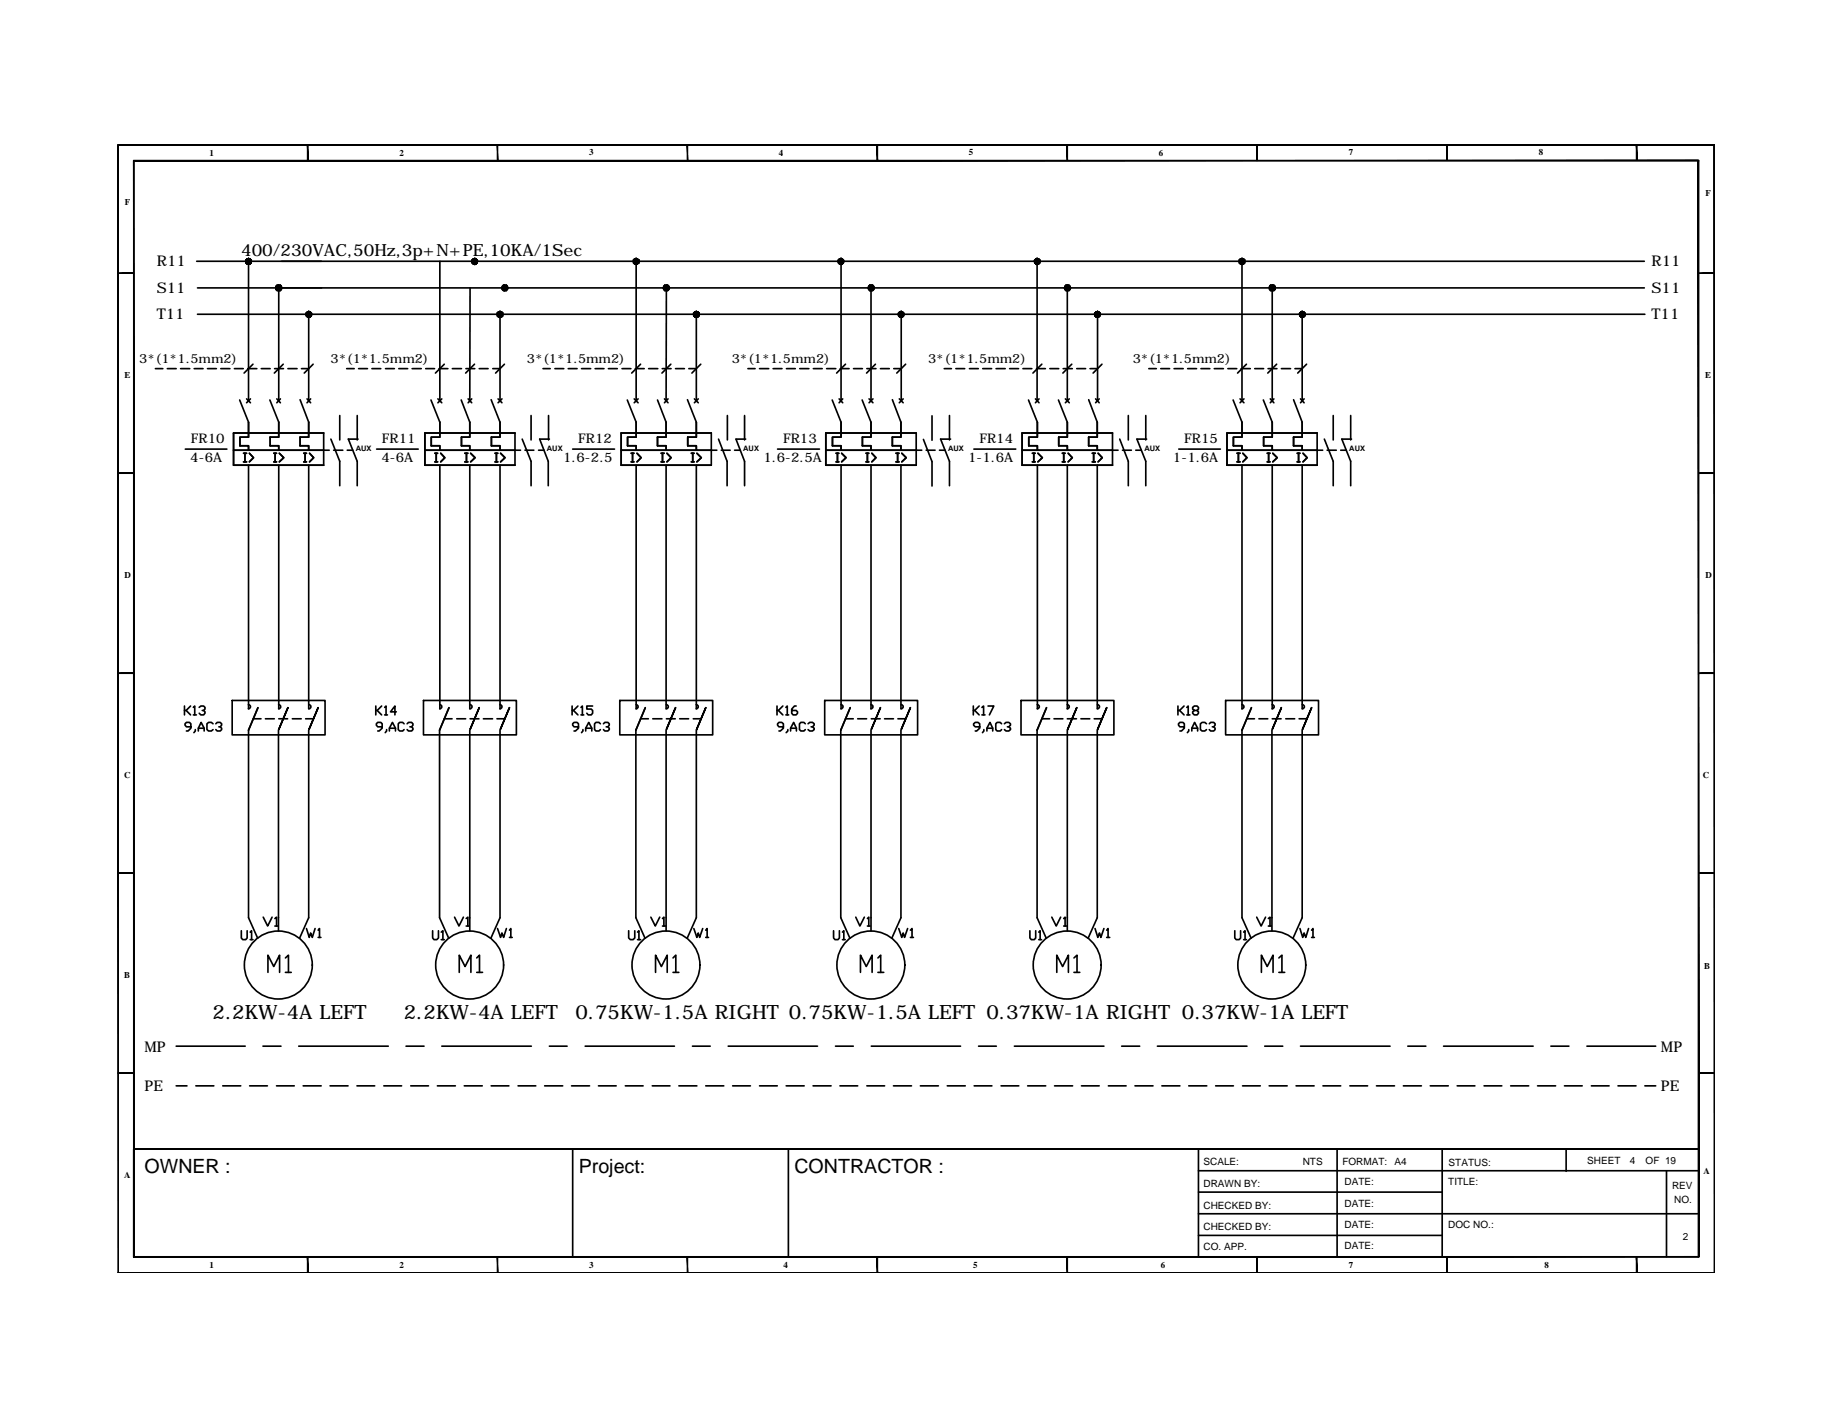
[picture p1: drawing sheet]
<svg xmlns="http://www.w3.org/2000/svg" width="279mm" height="216mm" viewBox="0 0 279 216" stroke-linecap="round" stroke-linejoin="round" font-family="sans-serif">
<defs><g id="words">
<g font-size="5.7">
<text x="39.9" y="149.6">M1</text>
<text x="69.1" y="149.6">M1</text>
<text x="99.1" y="149.6">M1</text>
<text x="130.5" y="149.6">M1</text>
<text x="160.5" y="149.6">M1</text>
<text x="191.6" y="149.6">M1</text>
</g>
<g font-size="4.4">
<text x="27.2" y="110.4">K13</text>
<text x="56.4" y="110.4">K14</text>
<text x="86.4" y="110.4">K15</text>
<text x="117.8" y="110.4">K16</text>
<text x="147.8" y="110.4">K17</text>
<text x="178.9" y="110.4">K18</text>
<text x="39.2" y="142.5">V1</text>
<text x="68.4" y="142.5">V1</text>
<text x="98.4" y="142.5">V1</text>
<text x="129.8" y="142.5">V1</text>
<text x="159.8" y="142.5">V1</text>
<text x="190.9" y="142.5">V1</text>
<text x="36" y="144.6">U1</text>
<text x="45.9" y="144.3">W1</text>
<text x="65.3" y="144.6">U1</text>
<text x="75.1" y="144.3">W1</text>
<text x="95.2" y="144.6">U1</text>
<text x="105.1" y="144.3">W1</text>
<text x="126.3" y="144.6">U1</text>
<text x="136.2" y="144.3">W1</text>
<text x="156.3" y="144.6">U1</text>
<text x="166.2" y="144.3">W1</text>
<text x="187.7" y="144.6">U1</text>
<text x="197.6" y="144.3">W1</text>
</g>
<g font-size="4">
<text x="36.3" y="71.6">I&gt;</text>
<text x="40.9" y="71.6">I&gt;</text>
<text x="45.5" y="71.6">I&gt;</text>
<text x="65.6" y="71.6">I&gt;</text>
<text x="70.2" y="71.6">I&gt;</text>
<text x="74.8" y="71.6">I&gt;</text>
<text x="95.6" y="71.6">I&gt;</text>
<text x="100.2" y="71.6">I&gt;</text>
<text x="104.8" y="71.6">I&gt;</text>
<text x="126.6" y="71.6">I&gt;</text>
<text x="131.2" y="71.6">I&gt;</text>
<text x="135.8" y="71.6">I&gt;</text>
<text x="156.6" y="71.6">I&gt;</text>
<text x="161.2" y="71.6">I&gt;</text>
<text x="165.8" y="71.6">I&gt;</text>
<text x="188" y="71.6">I&gt;</text>
<text x="192.6" y="71.6">I&gt;</text>
<text x="197.2" y="71.6">I&gt;</text>
</g>
<g font-size="3">
<text x="32.4" y="155.5">2.2KW-4A LEFT</text>
<text x="61.7" y="155.5">2.2KW-4A LEFT</text>
<text x="87.9" y="155.5">0.75KW-1.5A RIGHT 0.75KW-1.5A LEFT 0.37KW-1A RIGHT 0.37KW-1A LEFT</text>
<text x="22.1" y="179">OWNER :</text>
<text x="88.4" y="179">Project:</text>
<text x="121.3" y="179">CONTRACTOR :</text>
</g>
<text font-size="2.6" x="36.8" y="39.1">400/230VAC,50Hz,3p+N+PE,10KA/1Sec</text>
<g font-size="2.3">
<text x="23.9" y="40.6">R11</text>
<text x="252.2" y="40.6">R11</text>
<text x="23.9" y="44.6">S11</text>
<text x="252.2" y="44.6">S11</text>
<text x="23.9" y="48.7">T11</text>
<text x="252.2" y="48.7">T11</text>
<text x="22.1" y="160.5">MP</text>
<text x="253.6" y="160.5">MP</text>
<text x="22.1" y="166.5">PE</text>
<text x="253.6" y="166.5">PE</text>
</g>
<g font-size="2">
<text x="21.3" y="55.3">3*(1*1.5mm2)</text>
<text x="50.5" y="55.3">3*(1*1.5mm2)</text>
<text x="80.4" y="55.3">3*(1*1.5mm2)</text>
<text x="111.7" y="55.3">3*(1*1.5mm2)</text>
<text x="141.7" y="55.3">3*(1*1.5mm2)</text>
<text x="172.9" y="55.3">3*(1*1.5mm2)</text>
<text x="29.1" y="70.4">4-6A</text>
<text x="29.1" y="67.6">FR10</text>
<text x="58.2" y="70.4">4-6A</text>
<text x="58.3" y="67.6">FR11</text>
<text x="86" y="70.4">1.6-2.5</text>
<text x="88.3" y="67.6">FR12</text>
<text x="116.6" y="70.4">1.6-2.5A</text>
<text x="119.6" y="67.6">FR13</text>
<text x="147.8" y="70.4">1-1.6A</text>
<text x="149.5" y="67.6">FR14</text>
<text x="179.1" y="70.4">1-1.6A</text>
<text x="180.8" y="67.6">FR15</text>
</g>
<g font-size="1.5">
<text x="183.7" y="177.8">SCALE:</text>
<text x="198.9" y="177.8">NTS</text>
<text x="204.9" y="177.8">FORMAT:</text>
<text x="212.9" y="177.8">A4</text>
<text x="221.2" y="177.9">STATUS:</text>
<text x="242.3" y="177.7">SHEET</text>
<text x="248.8" y="177.7">4</text>
<text x="251.2" y="177.7">OF 19</text>
<text x="183.7" y="184.4">CHECKED BY:</text>
<text x="183.7" y="181">DRAWN BY:</text>
<text x="205.3" y="184.1">DATE:</text>
<text x="205.3" y="180.8">DATE:</text>
<text x="221.1" y="180.8">TITLE:</text>
<text x="255.3" y="181.4">REV</text>
<text x="255.6" y="183.5">NO.</text>
<text x="183.7" y="190.7">CO. APP.</text>
<text x="183.7" y="187.6">CHECKED BY:</text>
<text x="205.3" y="190.6">DATE:</text>
<text x="205.3" y="187.4">DATE:</text>
<text x="221.1" y="187.4">DOC NO.:</text>
<text x="256.9" y="189.2">2</text>
</g>
<g font-size="1.4">
<text x="32" y="23.7">1</text>
<text x="61" y="23.7">2</text>
<text x="90" y="23.7">3</text>
<text x="118.9" y="23.7">4</text>
<text x="147.9" y="23.7">5</text>
<text x="176.9" y="23.7">6</text>
<text x="205.9" y="23.7">7</text>
<text x="234.9" y="23.7">8</text>
<text x="260.4" y="29.9">F</text>
<text x="19.1" y="31.3">F</text>
<text x="19" y="57.7">E</text>
<text x="260.3" y="57.7">E</text>
<text x="19" y="88.2">D</text>
<text x="260.4" y="88.2">D</text>
<text x="18.9" y="118.7">C</text>
<text x="260" y="118.7">C</text>
<text x="18.9" y="149.2">B</text>
<text x="260.2" y="147.9">B</text>
<text x="18.9" y="179.7">A</text>
<text x="260.1" y="179.1">A</text>
<text x="32" y="193.4">1</text>
<text x="61" y="193.4">2</text>
<text x="90" y="193.4">3</text>
<text x="119.6" y="193.4">4</text>
<text x="148.6" y="193.4">5</text>
<text x="177.2" y="193.4">6</text>
<text x="205.9" y="193.4">7</text>
<text x="235.8" y="193.4">8</text>
</g>
<g font-size="1.1">
<text x="54.3" y="68.9">AUX</text>
<text x="83.5" y="68.9">AUX</text>
<text x="113.5" y="68.9">AUX</text>
<text x="144.8" y="68.9">AUX</text>
<text x="174.7" y="68.9">AUX</text>
<text x="206" y="68.9">AUX</text>
</g>
</g></defs>
<!-- layer: FRAME -->
<g fill="#000" stroke="#000" stroke-width=".15">
<path d="M18 22.1v.1l243.8-.1zM18 22.2l243.8-.1v.1z"/>
<path d="M20.4 24.5l.1 167.3v-167.3zM20.4 24.5l.1 167.3h-.1z"/>
<path d="M46.9 22.1l.1 2.4v-2.4zM46.9 22.1l.1 2.4h-.1z"/>
<path d="M75.9 22.1l.1 2.4v-2.4zM75.9 22.1l.1 2.4h-.1z"/>
<path d="M104.9 22.1l.1 2.4v-2.4zM104.9 22.1l.1 2.4h-.1z"/>
<path d="M133.9 22.1l.1 2.4v-2.4zM133.9 22.1l.1 2.4h-.1z"/>
<path d="M162.9 22.1l.1 2.4v-2.4zM162.9 22.1l.1 2.4h-.1z"/>
<path d="M191.9 22.1l.1 2.4v-2.4zM191.9 22.1l.1 2.4h-.1z"/>
<path d="M220.9 22.1l.1 2.4v-2.4zM220.9 22.1l.1 2.4h-.1z"/>
<path d="M249.8 22.1l.2 2.4v-2.4zM249.8 22.1l.2 2.4h-.2z"/>
<path d="M20.4 24.6h238.9v-.1zM20.4 24.5h238.9l-238.9 .1z"/>
<path d="M261.7 22.1l.1 172.1zM261.7 22.1l.1 172.1z"/>
<path d="M18 41.6v.1l2.4-.1zM18 41.7l2.4-.1v.1z"/>
<path d="M259.3 41.6v.1l2.5-.1zM259.3 41.7l2.5-.1v.1z"/>
<path d="M18 72.1v.1l2.4-.1zM18 72.2l2.4-.1v.1z"/>
<path d="M259.3 72.1v.1l2.5-.1zM259.3 72.2l2.5-.1v.1z"/>
<path d="M18 102.6v.2l2.4-.2zM18 102.8l2.4-.2v.2z"/>
<path d="M259.3 102.6v.2l2.5-.2zM259.3 102.8l2.5-.2v.2z"/>
<path d="M18 133.2v.1l2.4-.1zM18 133.3l2.4-.1v.1z"/>
<path d="M259.3 133.2v.1l2.5-.1zM259.3 133.3l2.5-.1v.1z"/>
<path d="M18 163.7v.1l2.4-.1zM18 163.8l2.4-.1v.1z"/>
<path d="M259.3 163.7v.1l2.5-.1zM259.3 163.8l2.5-.1v.1z"/>
<path d="M18 22.1v172.1h.1zM18 22.1h.1v172.1z"/>
<path d="M20.4 191.7v.1l238.9-.1zM20.4 191.8l238.9-.1v.1z"/>
<path d="M46.9 191.8l.1 2.4v-2.4zM46.9 191.8l.1 2.4h-.1z"/>
<path d="M75.9 191.8l.1 2.4v-2.4zM75.9 191.8l.1 2.4h-.1z"/>
<path d="M104.9 191.8l.1 2.4v-2.4zM104.9 191.8l.1 2.4h-.1z"/>
<path d="M133.9 191.8v2.4h.1zM133.9 191.8h.1v2.4z"/>
<path d="M162.9 191.8l.1 2.4v-2.4zM162.9 191.8l.1 2.4h-.1z"/>
<path d="M191.9 191.8l.1 2.4v-2.4zM191.9 191.8l.1 2.4h-.1z"/>
<path d="M220.9 191.8l.1 2.4v-2.4zM220.9 191.8l.1 2.4h-.1z"/>
<path d="M249.8 191.8l.2 2.4v-2.4zM249.8 191.8l.2 2.4h-.2z"/>
<path d="M259.3 24.5v167.3h.1zM259.3 24.5h.1v167.3z"/>
<path d="M18 194.2h243.8zM18 194.2h243.8z"/>
</g>
<path d="M20.4 175.3h238.9zM20.4 175.3v16.5M183 178.6h76.2M183 175.3v16.5M183 181.9h37.2M183 185.2h76.2M183 188.5h37.2" fill="none" stroke="#000" stroke-width=".25"/>
<!-- layer: 0 -->
<g fill="none" stroke="#000" stroke-width=".25">
<path d="M30 39.9h221.1M37.9 39.9v21.3M67.2 39.9v21.3M97.1 39.9v21.3M128.4 39.9v21.3M158.3 39.9v21.3M189.6 39.9v21.3M23.7 56.2h1.2M25.5 56.2h1.4M27.6 56.2h1.4M29.6 56.2h1.4M30.2 47.9h220.9"/>
<path d="M30.2 43.9h220.9M31.7 56.2h1.3M33.7 56.2h1.4M35.8 56.2h1.3M37.8 56.2h1.4M38.6 55.6l-1.3 1.3M39.9 56.2h1.3M41.9 56.2h1.4M42.6 43.9v17.3M43.2 55.6l-1.3 1.3M44 56.2h1.4M46 56.2h1.1"/>
<path d="M47.1 47.9v13.3M47.8 55.6l-1.3 1.3M52.9 56.2h1.2M54.8 56.2h1.3M56.8 56.2h1.3M58.9 56.2h1.3M60.9 56.2h1.3M62.9 56.2h1.4M65 56.2h1.4M67 56.2h1.4M67.8 55.6l-1.3 1.3M69.1 56.2h1.4"/>
<path d="M71.1 56.2h1.4M71.8 43.9l-.1 17.3M72.4 55.6l-1.3 1.3M73.2 56.2h1.3M75.2 56.2h1.1M76.3 47.9v13.3M77 55.6l-1.3 1.3M82.9 56.2h1.1M84.7 56.2h1.4M86.8 56.2h1.3M88.8 56.2h1.4M90.9 56.2h1.3"/>
<path d="M92.9 56.2h1.3M95 56.2h1.3M97 56.2h1.4M97.8 55.6l-1.4 1.3M99 56.2h1.4M101.1 56.2h1.4M101.7 43.9v17.3M102.4 55.6l-1.3 1.3M103.1 56.2h1.4M105.2 56.2h1.1M106.3 47.9v13.3M107 55.6l-1.4 1.3"/>
<path d="M114.2 56.2h1.1M116 56.2h1.4M118 56.2h1.4M120.1 56.2h1.3M122.1 56.2h1.4M124.2 56.2h1.3M126.2 56.2h1.4M128.3 56.2h1.3M129.1 55.6l-1.4 1.3M130.3 56.2h1.4M132.3 56.2h1.4M133 43.9v17.3"/>
<path d="M133.7 55.6l-1.4 1.3M134.4 56.2h1.4M136.5 56.2h1.1M137.6 47.9v13.3M138.3 55.6l-1.4 1.3M144.2 56.2h1.1M145.9 56.2h1.4M148 56.2h1.4M150 56.2h1.4M152.1 56.2h1.4M154.1 56.2h1.4M156.2 56.2h1.3"/>
<path d="M158.3 56.2h1.3M159.1 55.6l-1.4 1.3M160.3 56.2h1.3M162.3 56.2h1.4M163 43.9v17.3M163.6 55.6l-1.3 1.3M164.4 56.2h1.3M166.4 56.2h1.2M167.6 47.9v13.3M168.2 55.6l-1.3 1.3M175.4 56.2h1.1M177.2 56.2h1.4"/>
<path d="M179.3 56.2h1.4M181.3 56.2h1.4M183.4 56.2h1.3M185.4 56.2h1.4M187.5 56.2h1.3M189.5 56.2h1.4M190.3 55.6l-1.4 1.3M191.6 56.2h1.3M193.6 56.2h1.4M194.2 43.9v17.3M194.9 55.6l-1.3 1.3M195.6 56.2h1.4"/>
<path d="M197.7 56.2h1.1M198.8 47.9v13.3M199.5 55.6l-1.4 1.3M35.7 66.1h13.7v4.9h-13.7zM35.7 68.7h13.7M37.9 64.4v2.3h-1.3v1.3M37.9 71v37.1a.32 .32 0 0 0 .3-.3 .32 .32 0 0 0-.3-.3M42.6 64.4v2.3h-1.4v1.3M42.6 71v37.1M47.1 64.4v2.3h-1.3v1.3M47.1 71l.1 37.1a.32 .32 0 0 0 .3-.3 .32 .32 0 0 0-.3-.3M50.9 68.7h1.4"/>
<path d="M51.9 63.4v3.7M51.9 70.4v3.7M53 68.7h.9M53.2 67h1.5M54.5 63.4v3.7M54.5 70.4v3.7M64.9 66.1h13.7v4.9h-13.7zM64.9 68.7h13.7M67.2 64.4v2.3h-1.4v1.3M67.2 71l-.1 37.1a.32 .32 0 0 0 .4-.3 .32 .32 0 0 0-.4-.3M71.7 64.4v2.3h-1.2v1.3M71.7 71v37.1"/>
<path d="M76.3 64.4v2.3h-1.3v1.3M76.3 71v37.1a.32 .32 0 0 0 .3-.3 .32 .32 0 0 0-.3-.3M80.2 68.7h1.3M81.1 63.4v3.7M81.1 70.4v3.7M82.2 68.7h.9M82.4 67h1.5M83.7 70.4v3.7M83.7 63.4v3.7M94.8 66.1h13.8v4.9h-13.8zM94.8 68.7h13.8M97.1 64.4v2.3h-1.3v1.3"/>
<path d="M97.1 71v37.1M101.7 64.4v2.3h-1.3v1.3M101.7 71v37.1M106.3 64.4v2.3h-1.3v1.3M106.3 71v37.1a.32 .32 0 0 0 .3-.3 .32 .32 0 0 0-.3-.3M110.1 68.7h1.4M111 70.4v3.7M111.1 63.4v3.7M112.2 68.7h.8M112.4 67h1.4M113.7 63.4v3.7M113.7 70.4v3.7"/>
<path d="M126.1 66.1h13.8v4.9h-13.8zM126.1 68.7h13.8M128.4 64.4v2.3h-1.3v1.3M128.4 71v37.1a.32 .32 0 0 0 .3-.3 .32 .32 0 0 0-.3-.3M133 64.4v2.3h-1.3v1.3M133 71v37.1M137.6 64.4v2.3h-1.4v1.3M137.6 71v37.1a.32 .32 0 0 0 .3-.3 .32 .32 0 0 0-.3-.3M141.4 68.7h1.4M142.3 63.4v3.8M142.3 70.4v3.8M143.4 68.7h.9"/>
<path d="M143.6 67h1.5M145 63.4v3.7M145 70.4v3.7M156.1 66.1h13.8v4.9h-13.8zM156.1 68.7h13.8M158.4 64.4v2.3h-1.3v1.3M158.4 71v37.1a.32 .32 0 0 0 .3-.3 .32 .32 0 0 0-.3-.3M163 64.4v2.3h-1.4v1.3M163 71l-.1 37.1a.32 .32 0 0 0 .4-.3 .32 .32 0 0 0-.4-.3M167.5 64.4v2.3h-1.3v1.3M167.5 71v37.1M171.4 68.7h1.3"/>
<path d="M172.3 63.4v3.7M172.3 70.4v3.7M173.4 68.7h.9M173.6 67h1.5M174.9 63.4v3.7M174.9 70.4v3.7M187.3 66.1h13.8v4.9h-13.8zM187.3 68.7h13.8M189.6 64.4v2.3h-1.3v1.3M189.6 71v37.1M194.2 64.4v2.3h-1.3v1.3M194.2 71v37.1"/>
<path d="M198.8 64.4v2.3h-1.3v1.3M198.8 71v37.1a.32 .32 0 0 0 .4-.3 .32 .32 0 0 0-.4-.3M202.6 68.7h1.4M203.6 63.4v3.7M203.6 70.4v3.7M204.7 68.7h.8M204.9 67h1.4M206.2 63.4v3.7M206.2 70.4v3.7M35.4 106.9h14.2v5.2h-14.2zM38.7 109.7h1.1M39.4 108l-1.5 3.4v28.6"/>
<path d="M40.5 109.7h1.4M42.5 111.4v28.6M42.5 107.5a.32 .32 0 0 1 .4 .3 .32 .32 0 0 1-.4 .3M42.6 109.7h1.3M44 108l-1.5 3.4 1.5-3.4M44.6 109.7h1.4M46.7 109.7h1.2M47.1 111.4v28.6M48.6 108l-1.5 3.4 1.5-3.4M64.7 106.9h14.1v5.2h-14.1zM67.8 109.7h1.2M68.6 108l-1.5 3.4v28.6"/>
<path d="M69.7 109.7h1.4M71.7 111.4v28.6M71.7 107.5a.32 .32 0 0 1 .4 .3 .32 .32 0 0 1-.4 .3M71.8 109.7h1.3M73.2 108l-1.5 3.4 1.5-3.4M73.8 109.7h1.4M75.9 109.7h1.2M76.3 111.4v28.6M77.8 108l-1.5 3.4 1.5-3.4M94.6 106.9h14.2v5.2h-14.2zM97.1 107.5a.32 .32 0 0 1 .3 .3 .32 .32 0 0 1-.3 .3M97.8 109.7h1.2"/>
<path d="M98.5 108l-1.4 3.4v28.6M99.7 109.7h1.4M101.7 111.4v28.6M101.7 107.5a.32 .32 0 0 1 .3 .3 .32 .32 0 0 1-.3 .3M101.7 109.7h1.4M103.1 108l-1.4 3.4 1.4-3.4M103.8 109.7h1.3M105.8 109.7h1.2M106.3 111.4v28.6M107.8 108l-1.5 3.4 1.5-3.4M125.9 106.9h14.2v5.2h-14.2zM129.1 109.7h1.2"/>
<path d="M129.8 108l-1.4 3.4v28.6M131 109.7h1.3M133 107.5a.32 .32 0 0 1 .3 .3 .32 .32 0 0 1-.3 .3M133 111.4v28.6M133 109.7h1.4M134.4 108l-1.4 3.4 1.4-3.4M135.1 109.7h1.3M137.1 109.7h1.2M137.6 111.4v28.6M139 108l-1.4 3.4 1.4-3.4M155.9 106.9h14.2v5.2h-14.2zM159.1 109.7h1.1"/>
<path d="M159.8 108l-1.5 3.4v28.6M160.9 109.7h1.4M163 109.7h1.4M163 111.4v28.6M164.4 108l-1.4 3.4 1.4-3.4M165 109.7h1.4M167.1 109.7h1.1M167.5 111.4v28.6M167.5 107.5a.32 .32 0 0 1 .4 .3 .32 .32 0 0 1-.4 .3M169 108l-1.5 3.4 1.5-3.4M187.1 106.9h14.2v5.2h-14.2zM189.6 107.5a.32 .32 0 0 1 .3 .3 .32 .32 0 0 1-.3 .3"/>
<path d="M190.3 109.7h1.2M191.1 108l-1.5 3.4v28.6M192.2 109.7h1.4M194.2 111.4v28.6M194.2 107.5a.32 .32 0 0 1 .3 .3 .32 .32 0 0 1-.3 .3M194.2 109.7h1.4M195.6 108l-1.4 3.4 1.4-3.4M196.3 109.7h1.4M198.3 109.7h1.2M198.8 111.4v28.6M200.3 108l-1.5 3.4 1.5-3.4M26.9 159.6h10.5"/>
<path d="M40.1 159.6h2.8M45.6 159.6h13.7M62 159.6h2.7M67.5 159.6h13.6M83.9 159.6h2.7M89.3 159.6h13.7M105.7 159.6h2.7M111.2 159.6h13.6M127.6 159.6h2.7M133 159.6h13.7M149.4 159.6h2.7M154.9 159.6h13.6"/>
<path d="M171.3 159.6h2.7M176.7 159.6h13.7M193.1 159.6h2.7M198.6 159.6h13.6M214.9 159.6h2.8M220.4 159.6h13.7M236.8 159.6h2.7M242.3 159.6h10.5M26.9 165.7h1.6M29.9 165.7h2.8M34 165.7h2.8M38.1 165.7h2.7"/>
<path d="M42.2 165.7h2.7M46.3 165.7h2.7M50.4 165.7h2.7M54.5 165.7h2.7M58.6 165.7h2.7M62.7 165.7h2.7M66.8 165.7h2.7M70.9 165.7h2.7M75 165.7h2.7M79.1 165.7h2.7M83.2 165.7h2.7M87.3 165.7h2.7"/>
<path d="M87.4 175.3v16.4M91.4 165.7h2.7M95.5 165.7h2.7M99.6 165.7h2.7M103.6 165.7h2.8M107.8 165.7h2.7M111.9 165.7h2.7M116 165.7h2.7M120 165.7h2.8M120.4 175.3v16.4M124.1 165.7h2.8M128.2 165.7h2.8"/>
<path d="M132.3 165.7h2.8M136.4 165.7h2.8M140.5 165.7h2.8M144.6 165.7h2.8M148.7 165.7h2.7M152.8 165.7h2.7M156.9 165.7h2.8M161 165.7h2.8M165.1 165.7h2.7M169.2 165.7h2.7M173.3 165.7h2.7M177.4 165.7h2.7"/>
<path d="M181.5 165.7h2.7M185.6 165.7h2.7M189.7 165.7h2.7M193.8 165.7h2.7M197.9 165.7h2.7M202 165.7h2.7M204.1 175.3v16.5M206.1 165.7h2.7M210.2 165.7h2.7M214.3 165.7h2.7M218.4 165.7h2.7M220.2 175.3v16.5"/>
<path d="M222.5 165.7h2.7M226.6 165.7h2.7M230.6 165.7h2.8M234.8 165.7h2.7M238.9 165.7h2.7M239.1 175.4v3.3M243 165.7h2.7M247 165.7h2.8M251.1 165.7h1.7M254.4 178.6v13.2"/>
<circle cx="42.5" cy="147.2" r="5.2"/>
<circle cx="71.7" cy="147.2" r="5.2"/>
<circle cx="101.7" cy="147.2" r="5.2"/>
<circle cx="133" cy="147.2" r="5.2"/>
<circle cx="162.9" cy="147.2" r="5.2"/>
<circle cx="194.2" cy="147.2" r="5.2"/>
</g>
<!-- layer: SYMBOL -->
<g fill="none" stroke="#000" stroke-width=".25">
<path d="M28.3 68.5h6.3M36.6 61l1.3 3.4M37.6 60.9l.6 .6M38.2 60.9l-.6 .6M41.2 61l1.4 3.4M42.3 60.9l.5 .6M42.8 60.9l-.5 .6M45.8 61l1.3 3.4M46.9 60.9l.5 .6M47.4 60.9l-.5 .6M50.5 67l1.4 3.4M53.2 67l1.3 3.4"/>
<path d="M57.5 68.5h6.4M65.8 61l1.4 3.4M66.9 60.9l.6 .6M67.5 60.9l-.6 .6M70.4 61l1.3 3.4M71.5 60.9l.5 .6M72 60.9l-.5 .6M75 61l1.3 3.4M76 60.9l.6 .6M76.6 60.9l-.6 .6M79.7 67l1.4 3.4M82.4 67l1.3 3.4"/>
<path d="M87.4 68.5h6.4M95.8 61l1.3 3.4M96.8 60.9l.6 .6M97.4 60.9l-.6 .6M100.4 61l1.3 3.4M101.4 60.9l.6 .6M102 60.9l-.6 .6M105 61l1.3 3.4M106 60.9l.6 .6M106.6 60.9l-.6 .6M109.7 67l1.3 3.4M112.4 67l1.3 3.4"/>
<path d="M118.7 68.5h6.4M127.1 61l1.3 3.4M128.1 60.9l.6 .6M128.7 60.9l-.6 .6M131.6 61l1.4 3.4M132.7 60.9l.6 .6M133.3 60.9l-.6 .6M136.2 61l1.4 3.4M137.3 60.9l.6 .6M137.9 60.9l-.6 .6M141 67l1.3 3.4M143.6 67l1.4 3.4"/>
<path d="M148.7 68.5h6.4M157 61l1.4 3.4M158.1 60.9l.5 .6M158.6 60.9l-.5 .6M161.6 61l1.4 3.4M162.7 60.9l.6 .6M163.3 60.9l-.6 .6M166.2 61l1.3 3.4M167.3 60.9l.5 .6M167.8 60.9l-.5 .6M171 67l1.3 3.4M173.6 67l1.3 3.4"/>
<path d="M180 68.5h6.3M188.3 61l1.3 3.4M189.3 60.9l.6 .6M189.9 60.9l-.6 .6M192.9 61l1.3 3.4M193.9 60.9l.6 .6M194.5 60.9l-.6 .6M197.5 61l1.3 3.4M198.6 60.9l.5 .6M199.1 60.9l-.5 .6M202.2 67l1.4 3.4M204.9 67l1.3 3.4"/>
</g>
<!-- layer: 0 -->
<g fill="#000" stroke="#000" stroke-width=".15">
<path d="M37.5 39.9v.2l.4-.2zM37.5 40.1l.4-.2-.2 .4zM37.9 39.9l-.2 .4 .2 .1z"/>
<path d="M37.5 39.9v.2l.4-.2zM37.5 40.1l.4-.2-.2 .4zM37.9 39.9l-.2 .4 .2 .1z"/>
<path d="M37.6 39.9v.2l.3-.2zM37.6 40.1l.3-.2-.1 .3zM37.9 39.9l-.1 .3h.1z"/>
<path d="M37.6 39.9v.2l.3-.2zM37.6 40.1l.3-.2-.1 .3zM37.9 39.9l-.1 .3h.1z"/>
<path d="M37.8 39.6l.1 .3v-.4zM37.8 39.6l.1 .3-.3-.2zM37.6 39.7v.2h.3z"/>
<path d="M37.7 39.5l.2 .4v-.5zM37.7 39.5l.2 .4-.4-.2zM37.5 39.7v.2h.4z"/>
<path d="M37.8 39.6l.1 .3v-.4zM37.8 39.6l.1 .3-.3-.2zM37.6 39.7v.2h.3z"/>
<path d="M37.7 39.5l.2 .4v-.5zM37.7 39.5l.2 .4-.4-.2zM37.5 39.7v.2h.4z"/>
<path d="M37.9 39.9h.4v-.2zM38.1 39.6l.2 .1-.4 .2zM37.9 39.5v.4l.2-.3z"/>
<path d="M37.9 39.9h.4v-.2zM38.1 39.6l.2 .1-.4 .2zM37.9 39.5v.4l.2-.3z"/>
<path d="M37.9 39.9h.5v-.2zM38.2 39.5l.2 .2-.5 .2zM37.9 39.4v.5l.3-.4z"/>
<path d="M37.9 39.9h.5v-.2zM38.2 39.5l.2 .2-.5 .2zM37.9 39.4v.5l.3-.4z"/>
<path d="M72 39.9l.1 .2 .4-.2zM72.1 40.1l.4-.2-.3 .4zM72.5 39.9l-.3 .4 .3 .1z"/>
<path d="M72 39.9l.1 .2 .4-.2zM72.1 40.1l.4-.2-.3 .4zM72.5 39.9l-.3 .4 .3 .1z"/>
<path d="M72.1 39.9l.1 .2 .3-.2zM72.2 40.1l.3-.2-.2 .3zM72.5 39.9l-.2 .3h.2z"/>
<path d="M72.1 39.9l.1 .2 .3-.2zM72.2 40.1l.3-.2-.2 .3zM72.5 39.9l-.2 .3h.2z"/>
<path d="M72.3 39.6l.2 .3v-.4zM72.3 39.6l.2 .3-.3-.2zM72.2 39.7l-.1 .2h.4z"/>
<path d="M72.2 39.5l.3 .4v-.5zM72.2 39.5l.3 .4-.4-.2zM72.1 39.7l-.1 .2h.5z"/>
<path d="M72.3 39.6l.2 .3v-.4zM72.3 39.6l.2 .3-.3-.2zM72.2 39.7l-.1 .2h.4z"/>
<path d="M72.2 39.5l.3 .4v-.5zM72.2 39.5l.3 .4-.4-.2zM72.1 39.7l-.1 .2h.5z"/>
<path d="M72.5 39.9h.3v-.2zM72.7 39.6l.1 .1-.3 .2zM72.5 39.5v.4l.2-.3z"/>
<path d="M72.5 39.9h.3v-.2zM72.7 39.6l.1 .1-.3 .2zM72.5 39.5v.4l.2-.3z"/>
<path d="M72.5 39.9h.5l-.1-.2zM72.7 39.5l.2 .2-.4 .2zM72.5 39.4v.5l.2-.4z"/>
<path d="M72.5 39.9h.5l-.1-.2zM72.7 39.5l.2 .2-.4 .2zM72.5 39.4v.5l.2-.4z"/>
<path d="M96.7 39.9v.2l.4-.2zM96.7 40.1l.4-.2-.2 .4zM97.1 39.9l-.2 .4 .2 .1z"/>
<path d="M96.7 39.9v.2l.4-.2zM96.7 40.1l.4-.2-.2 .4zM97.1 39.9l-.2 .4 .2 .1z"/>
<path d="M96.7 39.9l.1 .2 .3-.2zM96.8 40.1l.3-.2-.2 .3zM97.1 39.9l-.2 .3h.2z"/>
<path d="M96.7 39.9l.1 .2 .3-.2zM96.8 40.1l.3-.2-.2 .3zM97.1 39.9l-.2 .3h.2z"/>
<path d="M96.9 39.6l.2 .3v-.4zM96.9 39.6l.2 .3-.3-.2zM96.8 39.7l-.1 .2h.4z"/>
<path d="M96.9 39.5l.2 .4v-.5zM96.9 39.5l.2 .4-.4-.2zM96.7 39.7v.2h.4z"/>
<path d="M96.9 39.6l.2 .3v-.4zM96.9 39.6l.2 .3-.3-.2zM96.8 39.7l-.1 .2h.4z"/>
<path d="M96.9 39.5l.2 .4v-.5zM96.9 39.5l.2 .4-.4-.2zM96.7 39.7v.2h.4z"/>
<path d="M97.1 39.9h.4l-.1-.2zM97.3 39.6l.1 .1-.3 .2zM97.1 39.5v.4l.2-.3z"/>
<path d="M97.1 39.9h.4l-.1-.2zM97.3 39.6l.1 .1-.3 .2zM97.1 39.5v.4l.2-.3z"/>
<path d="M97.1 39.9h.5v-.2zM97.3 39.5l.3 .2-.5 .2zM97.1 39.4v.5l.2-.4z"/>
<path d="M97.1 39.9h.5v-.2zM97.3 39.5l.3 .2-.5 .2zM97.1 39.4v.5l.2-.4z"/>
<path d="M127.9 39.9l.1 .2 .4-.2zM128 40.1l.4-.2-.2 .4zM128.4 39.9l-.2 .4 .2 .1z"/>
<path d="M127.9 39.9l.1 .2 .4-.2zM128 40.1l.4-.2-.2 .4zM128.4 39.9l-.2 .4 .2 .1z"/>
<path d="M128 39.9l.1 .2 .3-.2zM128.1 40.1l.3-.2-.2 .3zM128.4 39.9l-.2 .3h.2z"/>
<path d="M128 39.9l.1 .2 .3-.2zM128.1 40.1l.3-.2-.2 .3zM128.4 39.9l-.2 .3h.2z"/>
<path d="M128.2 39.6l.2 .3v-.4zM128.2 39.6l.2 .3-.3-.2zM128.1 39.7l-.1 .2h.4z"/>
<path d="M128.2 39.5l.2 .4v-.5zM128.2 39.5l.2 .4-.4-.2zM128 39.7l-.1 .2h.5z"/>
<path d="M128.2 39.6l.2 .3v-.4zM128.2 39.6l.2 .3-.3-.2zM128.1 39.7l-.1 .2h.4z"/>
<path d="M128.2 39.5l.2 .4v-.5zM128.2 39.5l.2 .4-.4-.2zM128 39.7l-.1 .2h.5z"/>
<path d="M128.4 39.9h.3v-.2zM128.6 39.6l.1 .1-.3 .2zM128.4 39.5v.4l.2-.3z"/>
<path d="M128.4 39.9h.3v-.2zM128.6 39.6l.1 .1-.3 .2zM128.4 39.5v.4l.2-.3z"/>
<path d="M128.4 39.9h.5l-.1-.2zM128.6 39.5l.2 .2-.4 .2zM128.4 39.4v.5l.2-.4z"/>
<path d="M128.4 39.9h.5l-.1-.2zM128.6 39.5l.2 .2-.4 .2zM128.4 39.4v.5l.2-.4z"/>
<path d="M157.9 39.9l.1 .2 .3-.2zM158 40.1l.3-.2-.2 .4zM158.3 39.9l-.2 .4 .2 .1z"/>
<path d="M157.9 39.9l.1 .2 .3-.2zM158 40.1l.3-.2-.2 .4zM158.3 39.9l-.2 .4 .2 .1z"/>
<path d="M158 39.9v.2l.3-.2zM158 40.1l.3-.2-.1 .3zM158.3 39.9l-.1 .3h.1z"/>
<path d="M158 39.9v.2l.3-.2zM158 40.1l.3-.2-.1 .3zM158.3 39.9l-.1 .3h.1z"/>
<path d="M158.2 39.6l.1 .3v-.4zM158.2 39.6l.1 .3-.3-.2zM158 39.7v.2h.3z"/>
<path d="M158.1 39.5l.2 .4v-.5zM158 39.7l.1-.2 .2 .4zM158 39.7l-.1 .2h.4z"/>
<path d="M158.2 39.6l.1 .3v-.4zM158.2 39.6l.1 .3-.3-.2zM158 39.7v.2h.3z"/>
<path d="M158.1 39.5l.2 .4v-.5zM158 39.7l.1-.2 .2 .4zM158 39.7l-.1 .2h.4z"/>
<path d="M158.3 39.9h.4v-.2zM158.6 39.6l.1 .1-.4 .2zM158.3 39.5v.4l.3-.3z"/>
<path d="M158.3 39.9h.4v-.2zM158.6 39.6l.1 .1-.4 .2zM158.3 39.5v.4l.3-.3z"/>
<path d="M158.3 39.9h.5v-.2zM158.6 39.5l.2 .2-.5 .2zM158.3 39.4v.5l.3-.4z"/>
<path d="M158.3 39.9h.5v-.2zM158.6 39.5l.2 .2-.5 .2zM158.3 39.4v.5l.3-.4z"/>
<path d="M189.2 39.9v.2l.4-.2zM189.2 40.1l.4-.2-.2 .4zM189.6 39.9l-.2 .4 .2 .1z"/>
<path d="M189.2 39.9v.2l.4-.2zM189.2 40.1l.4-.2-.2 .4zM189.6 39.9l-.2 .4 .2 .1z"/>
<path d="M189.2 39.9l.1 .2 .3-.2zM189.3 40.1l.3-.2-.1 .3zM189.6 39.9l-.1 .3h.1z"/>
<path d="M189.2 39.9l.1 .2 .3-.2zM189.3 40.1l.3-.2-.1 .3zM189.6 39.9l-.1 .3h.1z"/>
<path d="M189.5 39.6l.1 .3v-.4zM189.5 39.6l.1 .3-.3-.2zM189.3 39.7l-.1 .2h.4z"/>
<path d="M189.4 39.5l.2 .4v-.5zM189.4 39.5l.2 .4-.4-.2zM189.2 39.7v.2h.4z"/>
<path d="M189.5 39.6l.1 .3v-.4zM189.5 39.6l.1 .3-.3-.2zM189.3 39.7l-.1 .2h.4z"/>
<path d="M189.4 39.5l.2 .4v-.5zM189.4 39.5l.2 .4-.4-.2zM189.2 39.7v.2h.4z"/>
<path d="M189.6 39.9h.4v-.2zM189.8 39.6l.2 .1-.4 .2zM189.6 39.5v.4l.2-.3z"/>
<path d="M189.6 39.9h.4v-.2zM189.8 39.6l.2 .1-.4 .2zM189.6 39.5v.4l.2-.3z"/>
<path d="M189.6 39.9h.5l-.1-.2zM189.9 39.5l.1 .2-.4 .2zM189.6 39.4v.5l.3-.4z"/>
<path d="M189.6 39.9h.5l-.1-.2zM189.9 39.5l.1 .2-.4 .2zM189.6 39.4v.5l.3-.4z"/>
<path d="M37.9 39.9v.3h.2zM37.9 39.9l.4 .2-.2 .1zM37.9 39.9l.4 .2v-.2z"/>
<path d="M37.9 39.9v.5l.3-.1zM37.9 39.9l.5 .2-.2 .2zM37.9 39.9l.5 .2v-.2z"/>
<path d="M37.9 39.9v.3h.2zM37.9 39.9l.4 .2-.2 .1zM37.9 39.9l.4 .2v-.2z"/>
<path d="M37.9 39.9v.5l.3-.1zM37.9 39.9l.5 .2-.2 .2zM37.9 39.9l.5 .2v-.2z"/>
<path d="M42.1 43.9v.3l.5-.3zM42.1 44.2l.5-.3-.3 .5zM42.6 43.9l-.3 .5h.3z"/>
<path d="M42.1 43.9v.3l.5-.3zM42.1 44.2l.5-.3-.3 .5zM42.6 43.9l-.3 .5h.3z"/>
<path d="M42.2 43.9v.2l.4-.2zM42.2 44.1l.4-.2-.2 .3zM42.6 43.9l-.2 .3 .2 .1z"/>
<path d="M42.2 43.9v.2l.4-.2zM42.2 44.1l.4-.2-.2 .3zM42.6 43.9l-.2 .3 .2 .1z"/>
<path d="M42.4 43.6l.2 .3v-.4zM42.4 43.6l.2 .3-.4-.1zM42.2 43.8v.1h.4z"/>
<path d="M42.6 43.9v.4l.1-.1zM42.6 43.9l.3 .2-.2 .1zM42.6 43.9l.3 .2v-.2z"/>
<path d="M42.3 43.5l.3 .4v-.4zM42.3 43.5l.3 .4-.5-.2zM42.1 43.7v.2h.5z"/>
<path d="M42.6 43.9v.5h.2zM42.6 43.9l.4 .3-.2 .2zM42.6 43.9l.4 .3v-.3z"/>
<path d="M42.4 43.6l.2 .3v-.4zM42.4 43.6l.2 .3-.4-.1zM42.2 43.8v.1h.4z"/>
<path d="M42.6 43.9v.4l.1-.1zM42.6 43.9l.3 .2-.2 .1zM42.6 43.9l.3 .2v-.2z"/>
<path d="M42.3 43.5l.3 .4v-.4zM42.3 43.5l.3 .4-.5-.2zM42.1 43.7v.2h.5z"/>
<path d="M42.6 43.9v.5h.2zM42.6 43.9l.4 .3-.2 .2zM42.6 43.9l.4 .3v-.3z"/>
<path d="M42.6 43.9h.3v-.1zM42.7 43.6l.2 .2-.3 .1zM42.6 43.5v.4l.1-.3z"/>
<path d="M42.6 43.9h.3v-.1zM42.7 43.6l.2 .2-.3 .1zM42.6 43.5v.4l.1-.3z"/>
<path d="M42.6 43.9h.4v-.2zM42.8 43.5l.2 .2-.4 .2zM42.6 43.5v.4l.2-.4z"/>
<path d="M42.6 43.9h.4v-.2zM42.8 43.5l.2 .2-.4 .2zM42.6 43.5v.4l.2-.4z"/>
<path d="M46.7 47.9l.1 .3 .3-.3zM46.8 48.2l.3-.3-.2 .5zM47.1 47.9l-.2 .5 .2 .1z"/>
<path d="M46.7 47.9l.1 .3 .3-.3zM46.8 48.2l.3-.3-.2 .5zM47.1 47.9l-.2 .5 .2 .1z"/>
<path d="M46.8 47.9v.3l.3-.3zM46.8 48.2l.3-.3-.1 .4zM47.1 47.9l-.1 .4h.1z"/>
<path d="M46.8 47.9v.3l.3-.3zM46.8 48.2l.3-.3-.1 .4zM47.1 47.9l-.1 .4h.1z"/>
<path d="M47 47.7l.1 .2v-.3zM47 47.7l.1 .2-.3-.1zM46.8 47.8v.1h.3z"/>
<path d="M47.1 47.9v.4h.2zM47.1 47.9l.4 .3-.2 .1zM47.1 47.9l.4 .3v-.3z"/>
<path d="M46.9 47.6l.2 .3v-.4zM46.9 47.6l.2 .3-.3-.2zM46.8 47.7l-.1 .2h.4z"/>
<path d="M47.1 47.9v.6l.3-.1zM47.1 47.9l.5 .3-.2 .2zM47.1 47.9l.5 .3v-.3z"/>
<path d="M47 47.7l.1 .2v-.3zM47 47.7l.1 .2-.3-.1zM46.8 47.8v.1h.3z"/>
<path d="M47.1 47.9v.4h.2zM47.1 47.9l.4 .3-.2 .1zM47.1 47.9l.4 .3v-.3z"/>
<path d="M46.9 47.6l.2 .3v-.4zM46.9 47.6l.2 .3-.3-.2zM46.8 47.7l-.1 .2h.4z"/>
<path d="M47.1 47.9v.6l.3-.1zM47.1 47.9l.5 .3-.2 .2zM47.1 47.9l.5 .3v-.3z"/>
<path d="M47.1 47.9h.4v-.1zM47.3 47.7l.2 .1-.4 .1zM47.1 47.6v.3l.2-.2z"/>
<path d="M47.1 47.9h.4v-.1zM47.3 47.7l.2 .1-.4 .1zM47.1 47.6v.3l.2-.2z"/>
<path d="M47.1 47.9h.5v-.2zM47.4 47.6l.2 .1-.5 .2zM47.1 47.5v.4l.3-.3z"/>
<path d="M47.1 47.9h.5v-.2zM47.4 47.6l.2 .1-.5 .2zM47.1 47.5v.4l.3-.3z"/>
<path d="M72.5 39.9v.3h.2zM72.5 39.9l.3 .2-.1 .1zM72.5 39.9l.3 .2v-.2z"/>
<path d="M72.5 39.9v.5l.2-.1zM72.5 39.9l.4 .2-.2 .2zM72.5 39.9l.4 .2 .1-.2z"/>
<path d="M72.5 39.9v.3h.2zM72.5 39.9l.3 .2-.1 .1zM72.5 39.9l.3 .2v-.2z"/>
<path d="M72.5 39.9v.5l.2-.1zM72.5 39.9l.4 .2-.2 .2zM72.5 39.9l.4 .2 .1-.2z"/>
<path d="M75.9 47.9v.3l.4-.3zM75.9 48.2l.4-.3-.2 .5zM76.3 47.9l-.2 .5 .2 .1z"/>
<path d="M75.9 47.9v.3l.4-.3zM75.9 48.2l.4-.3-.2 .5zM76.3 47.9l-.2 .5 .2 .1z"/>
<path d="M76 47.9v.3l.3-.3zM76 48.2l.3-.3-.1 .4zM76.3 47.9l-.1 .4h.1z"/>
<path d="M76 47.9v.3l.3-.3zM76 48.2l.3-.3-.1 .4zM76.3 47.9l-.1 .4h.1z"/>
<path d="M76.2 47.7l.1 .2v-.3zM76.2 47.7l.1 .2-.3-.1zM76 47.8v.1h.3z"/>
<path d="M76.3 47.9v.4h.2zM76.3 47.9l.4 .3-.2 .1zM76.3 47.9l.4 .3v-.3z"/>
<path d="M76.1 47.6l.2 .3v-.4zM76.1 47.6l.2 .3-.4-.2zM75.9 47.7v.2h.4z"/>
<path d="M76.3 47.9v.6l.3-.1zM76.3 47.9l.5 .3-.2 .2zM76.3 47.9l.5 .3v-.3z"/>
<path d="M76.2 47.7l.1 .2v-.3zM76.2 47.7l.1 .2-.3-.1zM76 47.8v.1h.3z"/>
<path d="M76.3 47.9v.4h.2zM76.3 47.9l.4 .3-.2 .1zM76.3 47.9l.4 .3v-.3z"/>
<path d="M76.1 47.6l.2 .3v-.4zM76.1 47.6l.2 .3-.4-.2zM75.9 47.7v.2h.4z"/>
<path d="M76.3 47.9v.6l.3-.1zM76.3 47.9l.5 .3-.2 .2zM76.3 47.9l.5 .3v-.3z"/>
<path d="M76.6 43.9l.1 .3 .4-.3zM76.7 44.2l.4-.3-.3 .5zM77.1 43.9l-.3 .5h.3z"/>
<path d="M76.6 43.9l.1 .3 .4-.3zM76.7 44.2l.4-.3-.3 .5zM77.1 43.9l-.3 .5h.3z"/>
<path d="M76.7 43.9l.1 .2 .3-.2zM76.8 44.1l.3-.2-.2 .3zM77.1 43.9l-.2 .3 .2 .1z"/>
<path d="M76.7 43.9l.1 .2 .3-.2zM76.8 44.1l.3-.2-.2 .3zM77.1 43.9l-.2 .3 .2 .1z"/>
<path d="M76.3 47.9h.4v-.1zM76.5 47.7l.2 .1-.4 .1zM76.3 47.6v.3l.2-.2z"/>
<path d="M76.3 47.9h.4v-.1zM76.5 47.7l.2 .1-.4 .1zM76.3 47.6v.3l.2-.2z"/>
<path d="M76.3 47.9h.5v-.2zM76.6 47.6l.2 .1-.5 .2zM76.3 47.5v.4l.3-.3z"/>
<path d="M76.3 47.9h.5v-.2zM76.6 47.6l.2 .1-.5 .2zM76.3 47.5v.4l.3-.3z"/>
<path d="M76.9 43.6l.2 .3v-.4zM76.9 43.6l.2 .3-.3-.1zM76.8 43.8l-.1 .1h.4z"/>
<path d="M77.1 43.9v.4l.2-.1zM77.1 43.9l.3 .2-.1 .1zM77.1 43.9l.3 .2v-.2z"/>
<path d="M76.8 43.5l.3 .4v-.4zM76.8 43.5l.3 .4-.4-.2zM76.7 43.7l-.1 .2h.5z"/>
<path d="M77.1 43.9v.5h.2zM77.1 43.9l.4 .3-.2 .2zM77.1 43.9l.4 .3 .1-.3z"/>
<path d="M76.9 43.6l.2 .3v-.4zM76.9 43.6l.2 .3-.3-.1zM76.8 43.8l-.1 .1h.4z"/>
<path d="M77.1 43.9v.4l.2-.1zM77.1 43.9l.3 .2-.1 .1zM77.1 43.9l.3 .2v-.2z"/>
<path d="M76.8 43.5l.3 .4v-.4zM76.8 43.5l.3 .4-.4-.2zM76.7 43.7l-.1 .2h.5z"/>
<path d="M77.1 43.9v.5h.2zM77.1 43.9l.4 .3-.2 .2zM77.1 43.9l.4 .3 .1-.3z"/>
<path d="M77.1 43.9h.3v-.1zM77.3 43.6l.1 .2-.3 .1zM77.1 43.5v.4l.2-.3z"/>
<path d="M77.1 43.9h.3v-.1zM77.3 43.6l.1 .2-.3 .1zM77.1 43.5v.4l.2-.3z"/>
<path d="M77.1 43.9h.5l-.1-.2zM77.3 43.5l.2 .2-.4 .2zM77.1 43.5v.4l.2-.4z"/>
<path d="M77.1 43.9h.5l-.1-.2zM77.3 43.5l.2 .2-.4 .2zM77.1 43.5v.4l.2-.4z"/>
<path d="M97.1 39.9v.3h.2zM97.1 39.9l.3 .2-.1 .1zM97.1 39.9l.3 .2 .1-.2z"/>
<path d="M97.1 39.9v.5l.2-.1zM97.1 39.9l.5 .2-.3 .2zM97.1 39.9l.5 .2v-.2z"/>
<path d="M97.1 39.9v.3h.2zM97.1 39.9l.3 .2-.1 .1zM97.1 39.9l.3 .2 .1-.2z"/>
<path d="M97.1 39.9v.5l.2-.1zM97.1 39.9l.5 .2-.3 .2zM97.1 39.9l.5 .2v-.2z"/>
<path d="M101.2 43.9l.1 .3 .4-.3zM101.3 44.2l.4-.3-.2 .5zM101.7 43.9l-.2 .5h.2z"/>
<path d="M101.2 43.9l.1 .3 .4-.3zM101.3 44.2l.4-.3-.2 .5zM101.7 43.9l-.2 .5h.2z"/>
<path d="M101.4 43.9v.2l.3-.2zM101.4 44.1l.3-.2-.2 .3zM101.7 43.9l-.2 .3 .2 .1z"/>
<path d="M101.4 43.9v.2l.3-.2zM101.4 44.1l.3-.2-.2 .3zM101.7 43.9l-.2 .3 .2 .1z"/>
<path d="M101.5 43.6l.2 .3v-.4zM101.5 43.6l.2 .3-.3-.1zM101.4 43.8v.1h.3z"/>
<path d="M101.7 43.9v.4l.2-.1zM101.7 43.9l.3 .2-.1 .1zM101.7 43.9l.3 .2 .1-.2z"/>
<path d="M101.5 43.5l.2 .4v-.4zM101.5 43.5l.2 .4-.4-.2zM101.3 43.7l-.1 .2h.5z"/>
<path d="M101.7 43.9v.5h.3zM101.7 43.9l.4 .3-.1 .2zM101.7 43.9l.4 .3 .1-.3z"/>
<path d="M101.5 43.6l.2 .3v-.4zM101.5 43.6l.2 .3-.3-.1zM101.4 43.8v.1h.3z"/>
<path d="M101.7 43.9v.4l.2-.1zM101.7 43.9l.3 .2-.1 .1zM101.7 43.9l.3 .2 .1-.2z"/>
<path d="M101.5 43.5l.2 .4v-.4zM101.5 43.5l.2 .4-.4-.2zM101.3 43.7l-.1 .2h.5z"/>
<path d="M101.7 43.9v.5h.3zM101.7 43.9l.4 .3-.1 .2zM101.7 43.9l.4 .3 .1-.3z"/>
<path d="M101.7 43.9h.4l-.1-.1zM101.9 43.6l.1 .2-.3 .1zM101.7 43.5v.4l.2-.3z"/>
<path d="M101.7 43.9h.4l-.1-.1zM101.9 43.6l.1 .2-.3 .1zM101.7 43.5v.4l.2-.3z"/>
<path d="M101.7 43.9h.5l-.1-.2zM102 43.5l.1 .2-.4 .2zM101.7 43.5v.4l.3-.4z"/>
<path d="M101.7 43.9h.5l-.1-.2zM102 43.5l.1 .2-.4 .2zM101.7 43.5v.4l.3-.4z"/>
<path d="M105.8 47.9l.1 .3 .4-.3zM105.9 48.2l.4-.3-.2 .5zM106.3 47.9l-.2 .5 .2 .1z"/>
<path d="M105.8 47.9l.1 .3 .4-.3zM105.9 48.2l.4-.3-.2 .5zM106.3 47.9l-.2 .5 .2 .1z"/>
<path d="M105.9 47.9l.1 .3 .3-.3zM106 48.2l.3-.3-.2 .4zM106.3 47.9l-.2 .4h.2z"/>
<path d="M105.9 47.9l.1 .3 .3-.3zM106 48.2l.3-.3-.2 .4zM106.3 47.9l-.2 .4h.2z"/>
<path d="M106.1 47.7l.2 .2v-.3zM106 47.8l.1-.1 .2 .2zM106 47.8l-.1 .1h.4z"/>
<path d="M106.3 47.9v.4h.2zM106.3 47.9l.4 .3-.2 .1zM106.3 47.9l.4 .3v-.3z"/>
<path d="M106.1 47.6l.2 .3v-.4zM106.1 47.6l.2 .3-.4-.2zM105.9 47.7l-.1 .2h.5z"/>
<path d="M106.3 47.9v.6l.3-.1zM106.3 47.9l.4 .3-.1 .2zM106.3 47.9l.4 .3 .1-.3z"/>
<path d="M106.1 47.7l.2 .2v-.3zM106 47.8l.1-.1 .2 .2zM106 47.8l-.1 .1h.4z"/>
<path d="M106.3 47.9v.4h.2zM106.3 47.9l.4 .3-.2 .1zM106.3 47.9l.4 .3v-.3z"/>
<path d="M106.1 47.6l.2 .3v-.4zM106.1 47.6l.2 .3-.4-.2zM105.9 47.7l-.1 .2h.5z"/>
<path d="M106.3 47.9v.6l.3-.1zM106.3 47.9l.4 .3-.1 .2zM106.3 47.9l.4 .3 .1-.3z"/>
<path d="M106.3 47.9h.4v-.1zM106.5 47.7l.2 .1-.4 .1zM106.3 47.6v.3l.2-.2z"/>
<path d="M106.3 47.9h.4v-.1zM106.5 47.7l.2 .1-.4 .1zM106.3 47.6v.3l.2-.2z"/>
<path d="M106.3 47.9h.5l-.1-.2zM106.6 47.6l.1 .1-.4 .2zM106.3 47.5v.4l.3-.3z"/>
<path d="M106.3 47.9h.5l-.1-.2zM106.6 47.6l.1 .1-.4 .2zM106.3 47.5v.4l.3-.3z"/>
<path d="M128.4 39.9v.3h.2zM128.4 39.9l.3 .2-.1 .1zM128.4 39.9l.3 .2v-.2z"/>
<path d="M128.4 39.9v.5l.2-.1zM128.4 39.9l.4 .2-.2 .2zM128.4 39.9l.4 .2 .1-.2z"/>
<path d="M128.4 39.9v.3h.2zM128.4 39.9l.3 .2-.1 .1zM128.4 39.9l.3 .2v-.2z"/>
<path d="M128.4 39.9v.5l.2-.1zM128.4 39.9l.4 .2-.2 .2zM128.4 39.9l.4 .2 .1-.2z"/>
<path d="M132.5 43.9l.1 .3 .4-.3zM132.6 44.2l.4-.3-.2 .5zM133 43.9l-.2 .5h.2z"/>
<path d="M132.5 43.9l.1 .3 .4-.3zM132.6 44.2l.4-.3-.2 .5zM133 43.9l-.2 .5h.2z"/>
<path d="M132.6 43.9l.1 .2 .3-.2zM132.7 44.1l.3-.2-.2 .3zM133 43.9l-.2 .3 .2 .1z"/>
<path d="M132.6 43.9l.1 .2 .3-.2zM132.7 44.1l.3-.2-.2 .3zM133 43.9l-.2 .3 .2 .1z"/>
<path d="M132.8 43.6l.2 .3v-.4zM132.8 43.6l.2 .3-.3-.1zM132.7 43.8l-.1 .1h.4z"/>
<path d="M133 43.9v.4l.2-.1zM133 43.9l.3 .2-.1 .1zM133 43.9l.3 .2 .1-.2z"/>
<path d="M132.8 43.5l.2 .4v-.4zM132.8 43.5l.2 .4-.4-.2zM132.6 43.7l-.1 .2h.5z"/>
<path d="M133 43.9v.5h.2zM133 43.9l.4 .3-.2 .2zM133 43.9l.4 .3 .1-.3z"/>
<path d="M132.8 43.6l.2 .3v-.4zM132.8 43.6l.2 .3-.3-.1zM132.7 43.8l-.1 .1h.4z"/>
<path d="M133 43.9v.4l.2-.1zM133 43.9l.3 .2-.1 .1zM133 43.9l.3 .2 .1-.2z"/>
<path d="M132.8 43.5l.2 .4v-.4zM132.8 43.5l.2 .4-.4-.2zM132.6 43.7l-.1 .2h.5z"/>
<path d="M133 43.9v.5h.2zM133 43.9l.4 .3-.2 .2zM133 43.9l.4 .3 .1-.3z"/>
<path d="M133 43.9h.4l-.1-.1zM133.2 43.6l.1 .2-.3 .1zM133 43.5v.4l.2-.3z"/>
<path d="M133 43.9h.4l-.1-.1zM133.2 43.6l.1 .2-.3 .1zM133 43.5v.4l.2-.3z"/>
<path d="M133 43.9h.5l-.1-.2zM133.2 43.5l.2 .2-.4 .2zM133 43.5v.4l.2-.4z"/>
<path d="M133 43.9h.5l-.1-.2zM133.2 43.5l.2 .2-.4 .2zM133 43.5v.4l.2-.4z"/>
<path d="M137.1 47.9l.1 .3 .4-.3zM137.2 48.2l.4-.3-.3 .5zM137.6 47.9l-.3 .5 .3 .1z"/>
<path d="M137.1 47.9l.1 .3 .4-.3zM137.2 48.2l.4-.3-.3 .5zM137.6 47.9l-.3 .5 .3 .1z"/>
<path d="M137.2 47.9l.1 .3 .3-.3zM137.3 48.2l.3-.3-.2 .4zM137.6 47.9l-.2 .4h.2z"/>
<path d="M137.2 47.9l.1 .3 .3-.3zM137.3 48.2l.3-.3-.2 .4zM137.6 47.9l-.2 .4h.2z"/>
<path d="M137.4 47.7l.2 .2v-.3zM137.4 47.7l.2 .2-.3-.1zM137.3 47.8l-.1 .1h.4z"/>
<path d="M137.6 47.9v.4h.2zM137.6 47.9l.3 .3-.1 .1zM137.6 47.9l.3 .3v-.3z"/>
<path d="M137.3 47.6l.3 .3v-.4zM137.3 47.6l.3 .3-.4-.2zM137.2 47.7l-.1 .2h.5z"/>
<path d="M137.6 47.9v.6l.2-.1zM137.6 47.9l.4 .3-.2 .2zM137.6 47.9l.4 .3 .1-.3z"/>
<path d="M137.4 47.7l.2 .2v-.3zM137.4 47.7l.2 .2-.3-.1zM137.3 47.8l-.1 .1h.4z"/>
<path d="M137.6 47.9v.4h.2zM137.6 47.9l.3 .3-.1 .1zM137.6 47.9l.3 .3v-.3z"/>
<path d="M137.3 47.6l.3 .3v-.4zM137.3 47.6l.3 .3-.4-.2zM137.2 47.7l-.1 .2h.5z"/>
<path d="M137.6 47.9v.6l.2-.1zM137.6 47.9l.4 .3-.2 .2zM137.6 47.9l.4 .3 .1-.3z"/>
<path d="M137.6 47.9h.3v-.1zM137.8 47.7l.1 .1-.3 .1zM137.6 47.6v.3l.2-.2z"/>
<path d="M137.6 47.9h.3v-.1zM137.8 47.7l.1 .1-.3 .1zM137.6 47.6v.3l.2-.2z"/>
<path d="M137.6 47.9h.5l-.1-.2zM137.8 47.6l.2 .1-.4 .2zM137.6 47.5v.4l.2-.3z"/>
<path d="M137.6 47.9h.5l-.1-.2zM137.8 47.6l.2 .1-.4 .2zM137.6 47.5v.4l.2-.3z"/>
<path d="M158.3 39.9v.3h.3zM158.3 39.9l.4 .2-.1 .1zM158.3 39.9l.4 .2v-.2z"/>
<path d="M158.3 39.9v.5l.3-.1zM158.3 39.9l.5 .2-.2 .2zM158.3 39.9l.5 .2v-.2z"/>
<path d="M158.3 39.9v.3h.3zM158.3 39.9l.4 .2-.1 .1zM158.3 39.9l.4 .2v-.2z"/>
<path d="M158.3 39.9v.5l.3-.1zM158.3 39.9l.5 .2-.2 .2zM158.3 39.9l.5 .2v-.2z"/>
<path d="M162.5 43.9l.1 .3 .4-.3zM162.6 44.2l.4-.3-.3 .5zM163 43.9l-.3 .5h.3z"/>
<path d="M162.5 43.9l.1 .3 .4-.3zM162.6 44.2l.4-.3-.3 .5zM163 43.9l-.3 .5h.3z"/>
<path d="M162.6 43.9l.1 .2 .3-.2zM162.7 44.1l.3-.2-.2 .3zM163 43.9l-.2 .3 .2 .1z"/>
<path d="M162.6 43.9l.1 .2 .3-.2zM162.7 44.1l.3-.2-.2 .3zM163 43.9l-.2 .3 .2 .1z"/>
<path d="M162.8 43.6l.2 .3v-.4zM162.8 43.6l.2 .3-.3-.1zM162.7 43.8l-.1 .1h.4z"/>
<path d="M163 43.9v.4l.2-.1zM163 43.9l.3 .2-.1 .1zM163 43.9l.3 .2v-.2z"/>
<path d="M162.7 43.5l.3 .4v-.4zM162.7 43.5l.3 .4-.4-.2zM162.6 43.7l-.1 .2h.5z"/>
<path d="M163 43.9v.5h.2zM163 43.9l.4 .3-.2 .2zM163 43.9l.4 .3 .1-.3z"/>
<path d="M162.8 43.6l.2 .3v-.4zM162.8 43.6l.2 .3-.3-.1zM162.7 43.8l-.1 .1h.4z"/>
<path d="M163 43.9v.4l.2-.1zM163 43.9l.3 .2-.1 .1zM163 43.9l.3 .2v-.2z"/>
<path d="M162.7 43.5l.3 .4v-.4zM162.7 43.5l.3 .4-.4-.2zM162.6 43.7l-.1 .2h.5z"/>
<path d="M163 43.9v.5h.2zM163 43.9l.4 .3-.2 .2zM163 43.9l.4 .3 .1-.3z"/>
<path d="M163 43.9h.3v-.1zM163.2 43.6l.1 .2-.3 .1zM163 43.5v.4l.2-.3z"/>
<path d="M163 43.9h.3v-.1zM163.2 43.6l.1 .2-.3 .1zM163 43.5v.4l.2-.3z"/>
<path d="M163 43.9h.5l-.1-.2zM163.2 43.5l.2 .2-.4 .2zM163 43.5v.4l.2-.4z"/>
<path d="M163 43.9h.5l-.1-.2zM163.2 43.5l.2 .2-.4 .2zM163 43.5v.4l.2-.4z"/>
<path d="M167.1 47.9v.3l.5-.3zM167.1 48.2l.5-.3-.3 .5zM167.6 47.9l-.3 .5 .3 .1z"/>
<path d="M167.1 47.9v.3l.5-.3zM167.1 48.2l.5-.3-.3 .5zM167.6 47.9l-.3 .5 .3 .1z"/>
<path d="M167.2 47.9v.3l.4-.3zM167.2 48.2l.4-.3-.2 .4zM167.6 47.9l-.2 .4h.2z"/>
<path d="M167.2 47.9v.3l.4-.3zM167.2 48.2l.4-.3-.2 .4zM167.6 47.9l-.2 .4h.2z"/>
<path d="M167.4 47.7l.2 .2v-.3zM167.2 47.8l.2-.1 .2 .2zM167.2 47.8v.1h.4z"/>
<path d="M167.6 47.9v.4h.1zM167.6 47.9l.3 .3-.2 .1zM167.6 47.9l.3 .3v-.3z"/>
<path d="M167.3 47.6l.3 .3v-.4zM167.3 47.6l.3 .3-.5-.2zM167.1 47.7v.2h.5z"/>
<path d="M167.6 47.9v.6l.2-.1zM167.6 47.9l.4 .3-.2 .2zM167.6 47.9l.4 .3v-.3z"/>
<path d="M167.4 47.7l.2 .2v-.3zM167.2 47.8l.2-.1 .2 .2zM167.2 47.8v.1h.4z"/>
<path d="M167.6 47.9v.4h.1zM167.6 47.9l.3 .3-.2 .1zM167.6 47.9l.3 .3v-.3z"/>
<path d="M167.3 47.6l.3 .3v-.4zM167.3 47.6l.3 .3-.5-.2zM167.1 47.7v.2h.5z"/>
<path d="M167.6 47.9v.6l.2-.1zM167.6 47.9l.4 .3-.2 .2zM167.6 47.9l.4 .3v-.3z"/>
<path d="M167.6 47.9h.3v-.1zM167.7 47.7l.2 .1-.3 .1zM167.6 47.6v.3l.1-.2z"/>
<path d="M167.6 47.9h.3v-.1zM167.7 47.7l.2 .1-.3 .1zM167.6 47.6v.3l.1-.2z"/>
<path d="M167.6 47.9h.4v-.2zM167.8 47.6l.2 .1-.4 .2zM167.6 47.5v.4l.2-.3z"/>
<path d="M167.6 47.9h.4v-.2zM167.8 47.6l.2 .1-.4 .2zM167.6 47.5v.4l.2-.3z"/>
<path d="M189.6 39.9v.3h.2zM189.6 39.9l.4 .2-.2 .1zM189.6 39.9l.4 .2v-.2z"/>
<path d="M189.6 39.9v.5l.3-.1zM189.6 39.9l.4 .2-.1 .2zM189.6 39.9l.4 .2 .1-.2z"/>
<path d="M189.6 39.9v.3h.2zM189.6 39.9l.4 .2-.2 .1zM189.6 39.9l.4 .2v-.2z"/>
<path d="M189.6 39.9v.5l.3-.1zM189.6 39.9l.4 .2-.1 .2zM189.6 39.9l.4 .2 .1-.2z"/>
<path d="M193.8 43.9v.3l.4-.3zM193.8 44.2l.4-.3-.2 .5zM194.2 43.9l-.2 .5h.2z"/>
<path d="M193.8 43.9v.3l.4-.3zM193.8 44.2l.4-.3-.2 .5zM194.2 43.9l-.2 .5h.2z"/>
<path d="M193.9 43.9v.2l.3-.2zM193.9 44.1l.3-.2-.1 .3zM194.2 43.9l-.1 .3 .1 .1z"/>
<path d="M193.9 43.9v.2l.3-.2zM193.9 44.1l.3-.2-.1 .3zM194.2 43.9l-.1 .3 .1 .1z"/>
<path d="M194.1 43.6l.1 .3v-.4zM193.9 43.8l.2-.2 .1 .3zM193.9 43.8v.1h.3z"/>
<path d="M194.2 43.9v.4l.2-.1zM194.2 43.9l.3 .2-.1 .1zM194.2 43.9l.3 .2 .1-.2z"/>
<path d="M194 43.5l.2 .4v-.4zM194 43.5l.2 .4-.4-.2zM193.8 43.7v.2h.4z"/>
<path d="M194.2 43.9v.5h.3zM194.2 43.9l.5 .3-.2 .2zM194.2 43.9l.5 .3v-.3z"/>
<path d="M194.1 43.6l.1 .3v-.4zM193.9 43.8l.2-.2 .1 .3zM193.9 43.8v.1h.3z"/>
<path d="M194.2 43.9v.4l.2-.1zM194.2 43.9l.3 .2-.1 .1zM194.2 43.9l.3 .2 .1-.2z"/>
<path d="M194 43.5l.2 .4v-.4zM194 43.5l.2 .4-.4-.2zM193.8 43.7v.2h.4z"/>
<path d="M194.2 43.9v.5h.3zM194.2 43.9l.5 .3-.2 .2zM194.2 43.9l.5 .3v-.3z"/>
<path d="M194.2 43.9h.4l-.1-.1zM194.4 43.6l.1 .2-.3 .1zM194.2 43.5v.4l.2-.3z"/>
<path d="M194.2 43.9h.4l-.1-.1zM194.4 43.6l.1 .2-.3 .1zM194.2 43.5v.4l.2-.3z"/>
<path d="M194.2 43.9h.5v-.2zM194.5 43.5l.2 .2-.5 .2zM194.2 43.5v.4l.3-.4z"/>
<path d="M194.2 43.9h.5v-.2zM194.5 43.5l.2 .2-.5 .2zM194.2 43.5v.4l.3-.4z"/>
<path d="M198.3 47.9l.1 .3 .4-.3zM198.4 48.2l.4-.3-.2 .5zM198.8 47.9l-.2 .5 .2 .1z"/>
<path d="M198.3 47.9l.1 .3 .4-.3zM198.4 48.2l.4-.3-.2 .5zM198.8 47.9l-.2 .5 .2 .1z"/>
<path d="M198.5 47.9v.3l.3-.3zM198.5 48.2l.3-.3-.2 .4zM198.8 47.9l-.2 .4h.2z"/>
<path d="M198.5 47.9v.3l.3-.3zM198.5 48.2l.3-.3-.2 .4zM198.8 47.9l-.2 .4h.2z"/>
<path d="M198.6 47.7l.2 .2v-.3zM198.6 47.7l.2 .2-.3-.1zM198.5 47.8v.1h.3z"/>
<path d="M198.8 47.9v.4h.2zM198.8 47.9l.4 .3-.2 .1zM198.8 47.9l.4 .3v-.3z"/>
<path d="M198.6 47.6l.2 .3v-.4zM198.6 47.6l.2 .3-.4-.2zM198.4 47.7l-.1 .2h.5z"/>
<path d="M198.8 47.9v.6l.3-.1zM198.8 47.9l.4 .3-.1 .2zM198.8 47.9l.4 .3 .1-.3z"/>
<path d="M198.6 47.7l.2 .2v-.3zM198.6 47.7l.2 .2-.3-.1zM198.5 47.8v.1h.3z"/>
<path d="M198.8 47.9v.4h.2zM198.8 47.9l.4 .3-.2 .1zM198.8 47.9l.4 .3v-.3z"/>
<path d="M198.6 47.6l.2 .3v-.4zM198.6 47.6l.2 .3-.4-.2zM198.4 47.7l-.1 .2h.5z"/>
<path d="M198.8 47.9v.6l.3-.1zM198.8 47.9l.4 .3-.1 .2zM198.8 47.9l.4 .3 .1-.3z"/>
<path d="M198.8 47.9h.4v-.1zM199 47.7l.2 .1-.4 .1zM198.8 47.6v.3l.2-.2z"/>
<path d="M198.8 47.9h.4v-.1zM199 47.7l.2 .1-.4 .1zM198.8 47.6v.3l.2-.2z"/>
<path d="M198.8 47.9h.5l-.1-.2zM199.1 47.6l.1 .1-.4 .2zM198.8 47.5v.4l.3-.3z"/>
<path d="M198.8 47.9h.5l-.1-.2zM199.1 47.6l.1 .1-.4 .2zM198.8 47.5v.4l.3-.3z"/>
</g>
<use href="#words"/>
</svg>
